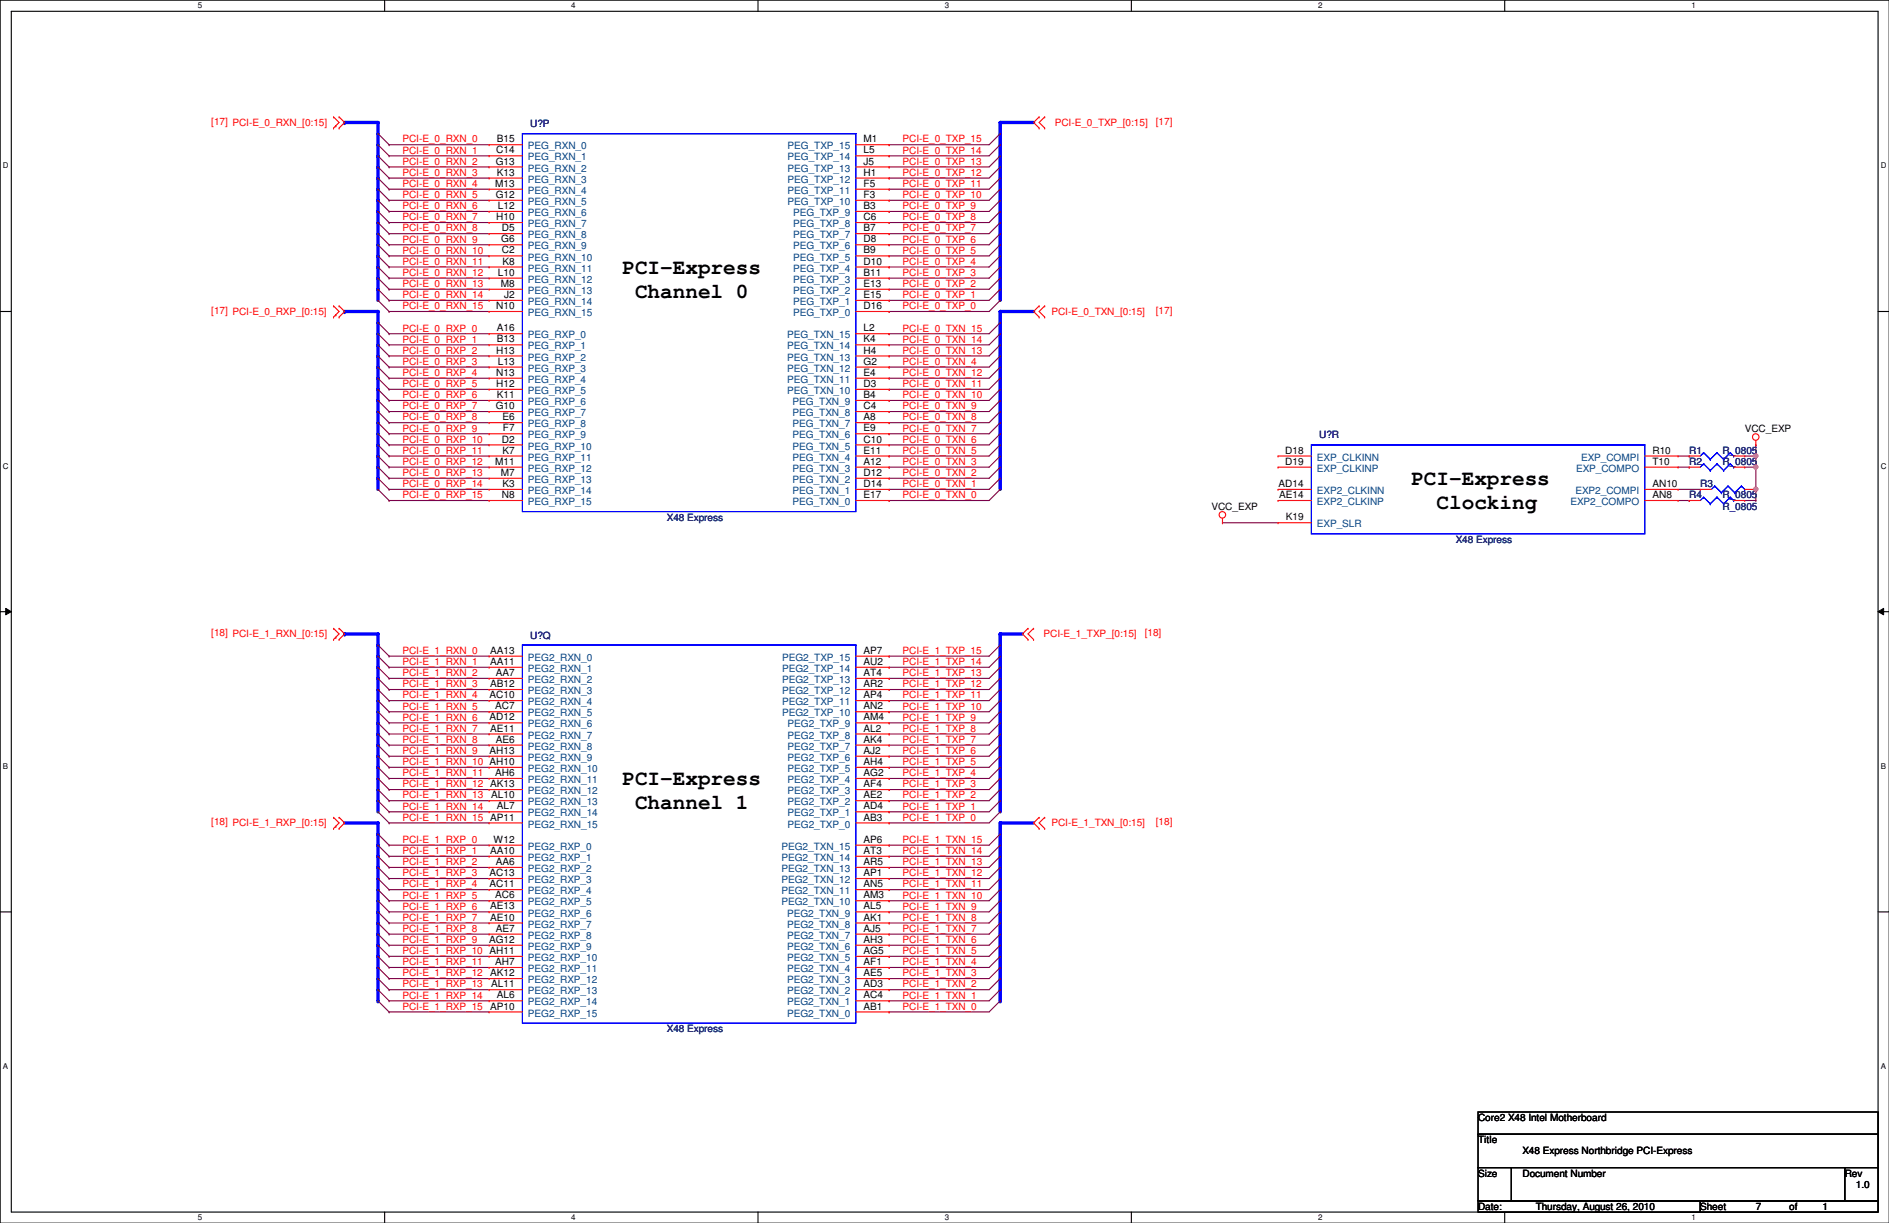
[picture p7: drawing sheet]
<svg xmlns="http://www.w3.org/2000/svg" width="432mm" height="279mm" viewBox="0 0 432 279" stroke-linecap="round" stroke-linejoin="round" font-family="sans-serif">
<defs><g id="words">
<g font-size="4.8">
<text x="142.3" y="62.5">PCI-Express</text>
<text x="145.2" y="68">Channel 0</text>
<text x="322.6" y="110.8">PCI-Express</text>
<text x="328.4" y="116.3">Clocking</text>
<text x="142.3" y="179.4">PCI-Express</text>
<text x="145.2" y="184.9">Channel 1</text>
</g>
<g font-size="2.3" fill="#f00">
<text x="48.3" y="28.5">[17] PCI-E_0_RXN_[0:15]</text>
<text x="241.1" y="28.8">PCI-E_0_TXP_[0:15]</text>
<text x="264.2" y="28.5">[17]</text>
<text x="92" y="32.6">PCI-E_0_RXN_0</text>
<text x="92" y="35.1">PCI-E_0_RXN_1</text>
<text x="206.3" y="32.6">PCI-E_0_TXP_15</text>
<text x="206.3" y="35.1">PCI-E_0_TXP_14</text>
<text x="92" y="37.6">PCI-E_0_RXN_2</text>
<text x="92" y="40.2">PCI-E_0_RXN_3</text>
<text x="206.3" y="37.6">PCI-E_0_TXP_13</text>
<text x="206.3" y="40.2">PCI-E_0_TXP_12</text>
<text x="92" y="42.7">PCI-E_0_RXN_4</text>
<text x="92" y="45.3">PCI-E_0_RXN_5</text>
<text x="92" y="47.8">PCI-E_0_RXN_6</text>
<text x="206.3" y="47.8">PCI-E_0_TXP_9</text>
<text x="206.3" y="42.7">PCI-E_0_TXP_11</text>
<text x="206.3" y="45.3">PCI-E_0_TXP_10</text>
<text x="92" y="50.3">PCI-E_0_RXN_7</text>
<text x="92" y="52.9">PCI-E_0_RXN_8</text>
<text x="206.3" y="52.9">PCI-E_0_TXP_7</text>
<text x="206.3" y="50.3">PCI-E_0_TXP_8</text>
<text x="92" y="55.4">PCI-E_0_RXN_9</text>
<text x="92" y="58">PCI-E_0_RXN_10</text>
<text x="206.3" y="58">PCI-E_0_TXP_5</text>
<text x="206.3" y="55.4">PCI-E_0_TXP_6</text>
<text x="92" y="60.5">PCI-E_0_RXN_11</text>
<text x="92" y="63">PCI-E_0_RXN_12</text>
<text x="92" y="65.6">PCI-E_0_RXN_13</text>
<text x="206.3" y="63">PCI-E_0_TXP_3</text>
<text x="206.3" y="65.6">PCI-E_0_TXP_2</text>
<text x="206.3" y="60.5">PCI-E_0_TXP_4</text>
<text x="48.3" y="71.7">[17] PCI-E_0_RXP_[0:15]</text>
<text x="92" y="70.7">PCI-E_0_RXN_15</text>
<text x="92" y="68.1">PCI-E_0_RXN_14</text>
<text x="206.3" y="70.7">PCI-E_0_TXP_0</text>
<text x="206.3" y="68.1">PCI-E_0_TXP_1</text>
<text x="240.3" y="72">PCI-E_0_TXN_[0:15]</text>
<text x="264.2" y="71.7">[17]</text>
<text x="92" y="75.7">PCI-E_0_RXP_0</text>
<text x="206.3" y="75.7">PCI-E_0_TXN_15</text>
<text x="92" y="78.3">PCI-E_0_RXP_1</text>
<text x="92" y="83.4">PCI-E_0_RXP_3</text>
<text x="92" y="80.8">PCI-E_0_RXP_2</text>
<text x="206.3" y="83.4">PCI-E_0_TXN_4</text>
<text x="206.3" y="80.8">PCI-E_0_TXN_13</text>
<text x="206.3" y="78.3">PCI-E_0_TXN_14</text>
<text x="92" y="88.4">PCI-E_0_RXP_5</text>
<text x="92" y="85.9">PCI-E_0_RXP_4</text>
<text x="206.3" y="88.4">PCI-E_0_TXN_11</text>
<text x="206.3" y="85.9">PCI-E_0_TXN_12</text>
<text x="92" y="91">PCI-E_0_RXP_6</text>
<text x="92" y="93.5">PCI-E_0_RXP_7</text>
<text x="206.3" y="93.5">PCI-E_0_TXN_9</text>
<text x="206.3" y="91">PCI-E_0_TXN_10</text>
<text x="92" y="98.6">PCI-E_0_RXP_9</text>
<text x="92" y="96.1">PCI-E_0_RXP_8</text>
<text x="92" y="101.1">PCI-E_0_RXP_10</text>
<text x="206.3" y="98.6">PCI-E_0_TXN_7</text>
<text x="206.3" y="101.1">PCI-E_0_TXN_6</text>
<text x="206.3" y="96.1">PCI-E_0_TXN_8</text>
<text x="92" y="103.7">PCI-E_0_RXP_11</text>
<text x="92" y="106.2">PCI-E_0_RXP_12</text>
<text x="206.3" y="106.2">PCI-E_0_TXN_3</text>
<text x="206.3" y="103.7">PCI-E_0_TXN_5</text>
<text x="92" y="113.8">PCI-E_0_RXP_15</text>
<text x="92" y="108.8">PCI-E_0_RXP_13</text>
<text x="92" y="111.3">PCI-E_0_RXP_14</text>
<text x="206.3" y="113.8">PCI-E_0_TXN_0</text>
<text x="206.3" y="111.3">PCI-E_0_TXN_1</text>
<text x="206.3" y="108.8">PCI-E_0_TXN_2</text>
<text x="48.3" y="145.4">[18] PCI-E_1_RXN_[0:15]</text>
<text x="92" y="149.4">PCI-E_1_RXN_0</text>
<text x="206.3" y="149.4">PCI-E_1_TXP_15</text>
<text x="238.5" y="145.6">PCI-E_1_TXP_[0:15]</text>
<text x="261.7" y="145.4">[18]</text>
<text x="92" y="151.9">PCI-E_1_RXN_1</text>
<text x="92" y="154.5">PCI-E_1_RXN_2</text>
<text x="206.3" y="154.5">PCI-E_1_TXP_13</text>
<text x="206.3" y="151.9">PCI-E_1_TXP_14</text>
<text x="92" y="157">PCI-E_1_RXN_3</text>
<text x="92" y="159.6">PCI-E_1_RXN_4</text>
<text x="206.3" y="159.6">PCI-E_1_TXP_11</text>
<text x="206.3" y="157">PCI-E_1_TXP_12</text>
<text x="92" y="162.1">PCI-E_1_RXN_5</text>
<text x="92" y="167.2">PCI-E_1_RXN_7</text>
<text x="92" y="164.6">PCI-E_1_RXN_6</text>
<text x="206.3" y="164.6">PCI-E_1_TXP_9</text>
<text x="206.3" y="167.2">PCI-E_1_TXP_8</text>
<text x="206.3" y="162.1">PCI-E_1_TXP_10</text>
<text x="92" y="169.7">PCI-E_1_RXN_8</text>
<text x="92" y="172.3">PCI-E_1_RXN_9</text>
<text x="206.3" y="172.3">PCI-E_1_TXP_6</text>
<text x="206.3" y="169.7">PCI-E_1_TXP_7</text>
<text x="92" y="174.8">PCI-E_1_RXN_10 AH10</text>
<text x="92" y="177.3">PCI-E_1_RXN_11</text>
<text x="92" y="179.9">PCI-E_1_RXN_12 AK13</text>
<text x="206.3" y="179.9">PCI-E_1_TXP_3</text>
<text x="206.3" y="174.8">PCI-E_1_TXP_5</text>
<text x="206.3" y="177.3">PCI-E_1_TXP_4</text>
<text x="92" y="182.4">PCI-E_1_RXN_13</text>
<text x="92" y="185">PCI-E_1_RXN_14</text>
<text x="206.3" y="185">PCI-E_1_TXP_1</text>
<text x="206.3" y="182.4">PCI-E_1_TXP_2</text>
<text x="48.3" y="188.6">[18] PCI-E_1_RXP_[0:15]</text>
<text x="92" y="187.5">PCI-E_1_RXN_15 AP11</text>
<text x="206.3" y="187.5">PCI-E_1_TXP_0</text>
<text x="240.3" y="188.8">PCI-E_1_TXN_[0:15]</text>
<text x="264.2" y="188.6">[18]</text>
<text x="92" y="192.6">PCI-E_1_RXP_0</text>
<text x="92" y="195.1">PCI-E_1_RXP_1</text>
<text x="92" y="197.7">PCI-E_1_RXP_2</text>
<text x="206.3" y="197.7">PCI-E_1_TXN_13</text>
<text x="206.3" y="192.6">PCI-E_1_TXN_15</text>
<text x="206.3" y="195.1">PCI-E_1_TXN_14</text>
<text x="92" y="200.2">PCI-E_1_RXP_3</text>
<text x="92" y="202.7">PCI-E_1_RXP_4</text>
<text x="206.3" y="202.7">PCI-E_1_TXN_11</text>
<text x="206.3" y="200.2">PCI-E_1_TXN_12</text>
<text x="92" y="205.3">PCI-E_1_RXP_5</text>
<text x="92" y="207.8">PCI-E_1_RXP_6</text>
<text x="206.3" y="207.8">PCI-E_1_TXN_9</text>
<text x="206.3" y="205.3">PCI-E_1_TXN_10</text>
<text x="92" y="210.4">PCI-E_1_RXP_7</text>
<text x="92" y="215.4">PCI-E_1_RXP_9</text>
<text x="92" y="212.9">PCI-E_1_RXP_8</text>
<text x="206.3" y="212.9">PCI-E_1_TXN_7</text>
<text x="206.3" y="215.4">PCI-E_1_TXN_6</text>
<text x="206.3" y="210.4">PCI-E_1_TXN_8</text>
<text x="92" y="220.5">PCI-E_1_RXP_11</text>
<text x="92" y="218">PCI-E_1_RXP_10 AH11</text>
<text x="206.3" y="220.5">PCI-E_1_TXN_4</text>
<text x="206.3" y="218">PCI-E_1_TXN_5</text>
<text x="92" y="225.6">PCI-E_1_RXP_13</text>
<text x="92" y="223.1">PCI-E_1_RXP_12</text>
<text x="206.3" y="225.6">PCI-E_1_TXN_2</text>
<text x="206.3" y="223.1">PCI-E_1_TXN_3</text>
<text x="92" y="230.7">PCI-E_1_RXP_15</text>
<text x="92" y="228.1">PCI-E_1_RXP_14</text>
<text x="206.3" y="230.7">PCI-E_1_TXN_0</text>
<text x="206.3" y="228.1">PCI-E_1_TXN_1</text>
</g>
<g font-size="2.3" fill="#000080">
<text x="121.2" y="29">U?P</text>
<text x="301.5" y="100.2">U?R</text>
<text x="386.1" y="103.7">R1</text>
<text x="386.1" y="106.3">R2</text>
<text x="393.7" y="103.7">R_0805</text>
<text x="393.7" y="106.3">R_0805</text>
<text x="386.1" y="113.9">R4</text>
<text x="388.7" y="111.3">R3</text>
<text x="393.7" y="113.9">R_0805</text>
<text x="152.4" y="119">X48 Express</text>
<text x="393.7" y="116.4">R_0805</text>
<text x="332.8" y="124">X48 Express</text>
<text x="121.2" y="145.9">U?Q</text>
<text x="152.4" y="235.8">X48 Express</text>
</g>
<g font-size="2.3">
<text x="113.5" y="35.1">C14</text>
<text x="113.6" y="32.5">B15</text>
<text x="197.4" y="35.1">L5</text>
<text x="197.4" y="32.5">M1</text>
<text x="113.3" y="37.6">G13</text>
<text x="113.6" y="40.1">K13</text>
<text x="197.4" y="40.1">H1</text>
<text x="197.4" y="37.6">J5</text>
<text x="113.2" y="42.7">M13</text>
<text x="113.3" y="45.2">G12</text>
<text x="113.8" y="47.8">L12</text>
<text x="197.4" y="45.2">F3</text>
<text x="197.4" y="42.7">F5</text>
<text x="197.4" y="47.8">B3</text>
<text x="113.5" y="50.3">H10</text>
<text x="114.7" y="52.8">D5</text>
<text x="197.4" y="52.8">B7</text>
<text x="197.4" y="50.3">C6</text>
<text x="114.6" y="55.4">G6</text>
<text x="114.7" y="57.9">C2</text>
<text x="197.4" y="57.9">B9</text>
<text x="197.4" y="55.4">D8</text>
<text x="113.8" y="63">L10</text>
<text x="114.5" y="65.5">M8</text>
<text x="114.9" y="60.5">K8</text>
<text x="197.4" y="65.5">E13</text>
<text x="197.4" y="63">B11</text>
<text x="197.4" y="60.5">D10</text>
<text x="113.5" y="70.6">N10</text>
<text x="115.2" y="68.1">J2</text>
<text x="197.4" y="70.6">D16</text>
<text x="197.4" y="68.1">E15</text>
<text x="113.6" y="75.7">A16</text>
<text x="197.4" y="75.7">L2</text>
<text x="113.5" y="80.8">H13</text>
<text x="113.6" y="78.2">B13</text>
<text x="113.8" y="83.3">L13</text>
<text x="197.4" y="83.3">G2</text>
<text x="197.4" y="80.8">H4</text>
<text x="197.4" y="78.2">K4</text>
<text x="113.5" y="85.9">N13</text>
<text x="113.5" y="88.4">H12</text>
<text x="197.4" y="88.4">D3</text>
<text x="197.4" y="85.9">E4</text>
<text x="113.3" y="93.5">G10</text>
<text x="113.6" y="90.9">K11</text>
<text x="197.4" y="93.5">C4</text>
<text x="197.4" y="90.9">B4</text>
<text x="114.7" y="101.1">D2</text>
<text x="114.9" y="96">E6</text>
<text x="115" y="98.6">F7</text>
<text x="197.4" y="101.1">C10</text>
<text x="197.4" y="98.6">E9</text>
<text x="197.4" y="96">A8</text>
<text x="398.8" y="98.6">VCC_EXP</text>
<text x="113.2" y="106.2">M11</text>
<text x="114.9" y="103.6">K7</text>
<text x="197.4" y="106.2">A12</text>
<text x="197.4" y="103.6">E11</text>
<text x="293.8" y="103.6">D18</text>
<text x="293.8" y="106.2">D19</text>
<text x="377.7" y="103.6">R10</text>
<text x="377.7" y="106.2">T10</text>
<text x="114.5" y="108.7">M7</text>
<text x="114.7" y="113.8">N8</text>
<text x="114.9" y="111.3">K3</text>
<text x="197.4" y="113.8">E17</text>
<text x="197.4" y="111.3">D14</text>
<text x="197.4" y="108.7">D12</text>
<text x="292.3" y="111.3">AD14</text>
<text x="292.4" y="113.8">AE14</text>
<text x="377.7" y="111.3">AN10</text>
<text x="377.7" y="113.8">AN8</text>
<text x="276.9" y="116.4">VCC_EXP</text>
<text x="293.9" y="118.9">K19</text>
<text x="112.1" y="149.4">AA13</text>
<text x="197.4" y="149.4">AP7</text>
<text x="112.1" y="151.9">AA11</text>
<text x="113.3" y="154.4">AA7</text>
<text x="197.4" y="154.4">AT4</text>
<text x="197.4" y="151.9">AU2</text>
<text x="111.9" y="159.5">AC10</text>
<text x="112.1" y="157">AB12</text>
<text x="197.4" y="159.5">AP4</text>
<text x="197.4" y="157">AR2</text>
<text x="111.9" y="164.6">AD12</text>
<text x="112.1" y="167.1">AE11</text>
<text x="113.2" y="162.1">AC7</text>
<text x="197.4" y="162.1">AN2</text>
<text x="197.4" y="167.1">AL2</text>
<text x="197.4" y="164.6">AM4</text>
<text x="111.9" y="172.2">AH13</text>
<text x="113.3" y="169.7">AE6</text>
<text x="197.4" y="172.2">AJ2</text>
<text x="197.4" y="169.7">AK4</text>
<text x="113.2" y="177.3">AH6</text>
<text x="197.4" y="179.8">AF4</text>
<text x="197.4" y="177.3">AG2</text>
<text x="197.4" y="174.8">AH4</text>
<text x="112.3" y="182.4">AL10</text>
<text x="113.6" y="184.9">AL7</text>
<text x="197.4" y="184.9">AD4</text>
<text x="197.4" y="182.4">AE2</text>
<text x="197.4" y="187.5">AB3</text>
<text x="112.1" y="195.1">AA10</text>
<text x="112.8" y="192.5">W12</text>
<text x="113.3" y="197.6">AA6</text>
<text x="197.4" y="197.6">AR5</text>
<text x="197.4" y="195.1">AT3</text>
<text x="197.4" y="192.5">AP6</text>
<text x="111.9" y="200.2">AC13</text>
<text x="111.9" y="202.7">AC11</text>
<text x="197.4" y="202.7">AN5</text>
<text x="197.4" y="200.2">AP1</text>
<text x="112.1" y="207.8">AE13</text>
<text x="113.2" y="205.2">AC6</text>
<text x="197.4" y="205.2">AM3</text>
<text x="197.4" y="207.8">AL5</text>
<text x="111.8" y="215.4">AG12</text>
<text x="112.1" y="210.3">AE10</text>
<text x="113.3" y="212.9">AE7</text>
<text x="197.4" y="215.4">AH3</text>
<text x="197.4" y="212.9">AJ5</text>
<text x="197.4" y="210.3">AK1</text>
<text x="113.2" y="220.5">AH7</text>
<text x="197.4" y="220.5">AF1</text>
<text x="197.4" y="217.9">AG5</text>
<text x="112.1" y="223">AK12</text>
<text x="112.3" y="225.6">AL11</text>
<text x="197.4" y="225.6">AD3</text>
<text x="197.4" y="223">AE5</text>
<text x="112.1" y="230.6">AP10</text>
<text x="113.6" y="228.1">AL6</text>
<text x="197.4" y="230.6">AB1</text>
<text x="197.4" y="228.1">AC4</text>
<text x="337.9" y="256.1">Core2 X48 Intel Motherboard</text>
<text x="337.9" y="261.2">Title</text>
<text x="348" y="263.7">X48 Express Northbridge PCI-Express</text>
<text x="337.9" y="268.8">Size</text>
<text x="348" y="268.8">Document Number</text>
<text x="421.7" y="268.8">Rev</text>
<text x="424.2" y="271.4">1.0</text>
<text x="337.9" y="276.4">Date:</text>
<text x="351.1" y="276.4">Thursday, August 26, 2010</text>
<text x="388.7" y="276.4">Sheet</text>
<text x="401.4" y="276.4">7</text>
<text x="409" y="276.4">of</text>
<text x="416.6" y="276.4">1</text>
</g>
<g font-size="2.3" fill="#004080">
<text x="120.7" y="34.1">PEG_RXN_0</text>
<text x="180" y="34.1">PEG_TXP_15</text>
<text x="120.7" y="36.7">PEG_RXN_1</text>
<text x="120.7" y="39.2">PEG_RXN_2</text>
<text x="120.7" y="41.7">PEG_RXN_3</text>
<text x="180" y="41.7">PEG_TXP_12</text>
<text x="180" y="39.2">PEG_TXP_13</text>
<text x="180" y="36.7">PEG_TXP_14</text>
<text x="120.7" y="44.3">PEG_RXN_4</text>
<text x="120.7" y="46.8">PEG_RXN_5</text>
<text x="180" y="46.8">PEG_TXP_10</text>
<text x="180" y="44.3">PEG_TXP_11</text>
<text x="120.7" y="49.4">PEG_RXN_6</text>
<text x="120.7" y="51.9">PEG_RXN_7</text>
<text x="181.3" y="51.9">PEG_TXP_8</text>
<text x="181.3" y="49.4">PEG_TXP_9</text>
<text x="120.7" y="59.5">PEG_RXN_10</text>
<text x="120.7" y="54.4">PEG_RXN_8</text>
<text x="120.7" y="57">PEG_RXN_9</text>
<text x="181.3" y="59.5">PEG_TXP_5</text>
<text x="181.3" y="57">PEG_TXP_6</text>
<text x="181.3" y="54.4">PEG_TXP_7</text>
<text x="120.7" y="62.1">PEG_RXN_11</text>
<text x="120.7" y="64.6">PEG_RXN_12</text>
<text x="181.3" y="64.6">PEG_TXP_3</text>
<text x="181.3" y="62.1">PEG_TXP_4</text>
<text x="120.7" y="67.1">PEG_RXN_13</text>
<text x="120.7" y="69.7">PEG_RXN_14</text>
<text x="181.3" y="69.7">PEG_TXP_1</text>
<text x="181.3" y="67.1">PEG_TXP_2</text>
<text x="120.7" y="72.2">PEG_RXN_15</text>
<text x="120.7" y="77.3">PEG_RXP_0</text>
<text x="179.9" y="77.3">PEG_TXN_15</text>
<text x="181.3" y="72.2">PEG_TXP_0</text>
<text x="120.7" y="79.8">PEG_RXP_1</text>
<text x="120.7" y="82.4">PEG_RXP_2</text>
<text x="179.9" y="82.4">PEG_TXN_13</text>
<text x="179.9" y="79.8">PEG_TXN_14</text>
<text x="120.7" y="84.9">PEG_RXP_3</text>
<text x="120.7" y="87.5">PEG_RXP_4</text>
<text x="179.9" y="87.5">PEG_TXN_11</text>
<text x="179.9" y="84.9">PEG_TXN_12</text>
<text x="120.7" y="90">PEG_RXP_5</text>
<text x="120.7" y="92.5">PEG_RXP_6</text>
<text x="120.7" y="95.1">PEG_RXP_7</text>
<text x="179.9" y="90">PEG_TXN_10</text>
<text x="181.2" y="95.1">PEG_TXN_8</text>
<text x="181.2" y="92.5">PEG_TXN_9</text>
<text x="120.7" y="97.6">PEG_RXP_8</text>
<text x="120.7" y="100.2">PEG_RXP_9</text>
<text x="181.2" y="100.2">PEG_TXN_6</text>
<text x="181.2" y="97.6">PEG_TXN_7</text>
<text x="120.7" y="102.7">PEG_RXP_10</text>
<text x="120.7" y="105.2">PEG_RXP_11</text>
<text x="120.7" y="107.8">PEG_RXP_12</text>
<text x="181.2" y="107.8">PEG_TXN_3</text>
<text x="181.2" y="105.2">PEG_TXN_4</text>
<text x="181.2" y="102.7">PEG_TXN_5</text>
<text x="301" y="105.2">EXP_CLKINN</text>
<text x="301" y="107.8">EXP_CLKINP</text>
<text x="360.3" y="107.8">EXP_COMPO</text>
<text x="361.4" y="105.2">EXP_COMPI</text>
<text x="120.7" y="110.3">PEG_RXP_13</text>
<text x="120.7" y="112.9">PEG_RXP_14</text>
<text x="181.2" y="112.9">PEG_TXN_1</text>
<text x="181.2" y="110.3">PEG_TXN_2</text>
<text x="301" y="112.9">EXP2_CLKINN</text>
<text x="360.1" y="112.9">EXP2_COMPI</text>
<text x="120.7" y="115.4">PEG_RXP_15</text>
<text x="181.2" y="115.4">PEG_TXN_0</text>
<text x="301" y="115.4">EXP2_CLKINP</text>
<text x="359" y="115.4">EXP2_COMPO</text>
<text x="301" y="120.5">EXP_SLR</text>
<text x="120.7" y="151">PEG2_RXN_0</text>
<text x="120.7" y="153.5">PEG2_RXN_1</text>
<text x="178.8" y="153.5">PEG2_TXP_14</text>
<text x="178.8" y="151">PEG2_TXP_15</text>
<text x="120.7" y="156">PEG2_RXN_2</text>
<text x="120.7" y="158.6">PEG2_RXN_3</text>
<text x="120.7" y="161.1">PEG2_RXN_4</text>
<text x="178.8" y="161.1">PEG2_TXP_11</text>
<text x="178.8" y="158.6">PEG2_TXP_12</text>
<text x="178.8" y="156">PEG2_TXP_13</text>
<text x="120.7" y="163.7">PEG2_RXN_5</text>
<text x="120.7" y="166.2">PEG2_RXN_6</text>
<text x="178.8" y="163.7">PEG2_TXP_10</text>
<text x="180" y="166.2">PEG2_TXP_9</text>
<text x="120.7" y="168.7">PEG2_RXN_7</text>
<text x="120.7" y="171.3">PEG2_RXN_8</text>
<text x="120.7" y="173.8">PEG2_RXN_9</text>
<text x="180" y="173.8">PEG2_TXP_6</text>
<text x="180" y="171.3">PEG2_TXP_7</text>
<text x="180" y="168.7">PEG2_TXP_8</text>
<text x="120.7" y="176.4">PEG2_RXN_10</text>
<text x="120.7" y="178.9">PEG2_RXN_11</text>
<text x="180" y="178.9">PEG2_TXP_4</text>
<text x="180" y="176.4">PEG2_TXP_5</text>
<text x="120.7" y="181.4">PEG2_RXN_12</text>
<text x="120.7" y="184">PEG2_RXN_13</text>
<text x="180" y="184">PEG2_TXP_2</text>
<text x="180" y="181.4">PEG2_TXP_3</text>
<text x="120.7" y="186.5">PEG2_RXN_14</text>
<text x="120.7" y="189.1">PEG2_RXN_15</text>
<text x="180" y="189.1">PEG2_TXP_0</text>
<text x="180" y="186.5">PEG2_TXP_1</text>
<text x="120.7" y="194.1">PEG2_RXP_0</text>
<text x="120.7" y="196.7">PEG2_RXP_1</text>
<text x="178.6" y="196.7">PEG2_TXN_14</text>
<text x="178.6" y="194.1">PEG2_TXN_15</text>
<text x="120.7" y="199.2">PEG2_RXP_2</text>
<text x="120.7" y="201.8">PEG2_RXP_3</text>
<text x="178.6" y="201.8">PEG2_TXN_12</text>
<text x="178.6" y="199.2">PEG2_TXN_13</text>
<text x="120.7" y="204.3">PEG2_RXP_4</text>
<text x="120.7" y="206.8">PEG2_RXP_5</text>
<text x="120.7" y="209.4">PEG2_RXP_6</text>
<text x="178.6" y="206.8">PEG2_TXN_10</text>
<text x="178.6" y="204.3">PEG2_TXN_11</text>
<text x="179.9" y="209.4">PEG2_TXN_9</text>
<text x="120.7" y="211.9">PEG2_RXP_7</text>
<text x="120.7" y="214.5">PEG2_RXP_8</text>
<text x="179.9" y="214.5">PEG2_TXN_7</text>
<text x="179.9" y="211.9">PEG2_TXN_8</text>
<text x="120.7" y="219.5">PEG2_RXP_10</text>
<text x="120.7" y="217">PEG2_RXP_9</text>
<text x="179.9" y="219.5">PEG2_TXN_5</text>
<text x="179.9" y="217">PEG2_TXN_6</text>
<text x="120.7" y="222.1">PEG2_RXP_11</text>
<text x="120.7" y="224.6">PEG2_RXP_12</text>
<text x="120.7" y="227.2">PEG2_RXP_13</text>
<text x="179.9" y="227.2">PEG2_TXN_2</text>
<text x="179.9" y="224.6">PEG2_TXN_3</text>
<text x="179.9" y="222.1">PEG2_TXN_4</text>
<text x="120.7" y="229.7">PEG2_RXP_14</text>
<text x="120.7" y="232.2">PEG2_RXP_15</text>
<text x="179.9" y="232.2">PEG2_TXN_0</text>
<text x="179.9" y="229.7">PEG2_TXN_1</text>
</g>
<g font-size="1.8">
<text x="45.3" y="1.9">5</text>
<text x="130.6" y="1.9">4</text>
<text x="215.9" y="1.9">3</text>
<text x="301.3" y="1.9">2</text>
<text x="386.6" y="1.9">1</text>
<text x=".7" y="38.5">D</text>
<text x="429.9" y="38.5">D</text>
<text x=".7" y="107.1">C</text>
<text x="429.9" y="107.1">C</text>
<text x=".7" y="175.6">B</text>
<text x="429.9" y="175.6">B</text>
<text x=".7" y="244.2">A</text>
<text x="429.9" y="244.2">A</text>
<text x="45.3" y="278.8">5</text>
<text x="130.6" y="278.8">4</text>
<text x="215.9" y="278.8">3</text>
<text x="301.3" y="278.8">2</text>
<text x="386.6" y="278.8">1</text>
</g>
</g></defs>
<path d="M0 0h431.8v279.4h-431.8zM2.6 2.6h426.7v274.3h-426.7z" fill="none" stroke="#000" stroke-width=".25"/>
<g fill="#fff">
<path d="M45.3 .3h.9v2h-.9z"/>
<path d="M45.3 277.2h.9v1.9h-.9z"/>
</g>
<path d="M87.9 0v2.6M87.9 276.9v2.5" fill="none" stroke="#000" stroke-width=".25"/>
<g fill="#fff">
<path d="M130.6 .3h1v2h-1z"/>
<path d="M130.6 277.2h1v1.9h-1z"/>
</g>
<path d="M173.3 0v2.6M173.3 276.9v2.5" fill="none" stroke="#000" stroke-width=".25"/>
<g fill="#fff">
<path d="M215.9 .3h1v2h-1z"/>
<path d="M215.9 277.2h1v1.9h-1z"/>
</g>
<path d="M258.6 0v2.6M258.6 276.9v2.5" fill="none" stroke="#000" stroke-width=".25"/>
<g fill="#fff">
<path d="M301.3 .3h1v2h-1z"/>
<path d="M301.3 277.2h1v1.9h-1z"/>
</g>
<path d="M344 0v2.6M344 276.9v2.5" fill="none" stroke="#000" stroke-width=".25"/>
<g fill="#fff">
<path d="M386.6 .3h1v2h-1z"/>
<path d="M386.6 277.2h1v1.9h-1z"/>
<path d="M.7 36.9h1.2v2h-1.2z"/>
<path d="M429.9 36.9h1.3v2h-1.3z"/>
<path d="M.7 105.5h1.2v1.9h-1.2z"/>
<path d="M429.9 105.5h1.3v1.9h-1.3z"/>
</g>
<path d="M0 71.2h2.6M429.3 71.2h2.5" fill="none" stroke="#000" stroke-width=".25"/>
<g fill="#fff">
<path d="M.7 174h1.2v2h-1.2z"/>
<path d="M429.9 174h1.2v2h-1.2z"/>
</g>
<path d="M0 139.7h2.6M429.3 139.7h2.5" fill="none" stroke="#000" stroke-width=".25"/>
<path d="M1.3 139l1.3 .7-1.3 .8zM429.3 139.7l1.3-.7v1.5z" fill="#000"/>
<path d="M1.3 139l1.3 .7-1.3 .8zM429.3 139.7l1.3-.7v1.5z" fill="none" stroke="#000" stroke-width=".23"/>
<g fill="#fff">
<path d="M.7 242.6h1.2v2h-1.2z"/>
<path d="M429.9 242.6h1.2v2h-1.2z"/>
</g>
<path d="M0 208.3h2.6M429.3 208.3h2.5" fill="none" stroke="#000" stroke-width=".25"/>
<g fill="none" stroke="#800040" stroke-width=".25">
<path d="M88.9 33.1h.1M88.9 35.6h.1M88.9 38.1h.1M88.9 33.1h22.9M88.9 35.6h22.9M88.9 38.1h22.9M203.2 33.1h.1M203.2 38.1h.1M203.2 35.6h.1M203.2 33.1h22.9M203.2 35.6h22.9M203.2 38.1h22.9"/>
<path d="M88.9 40.7h.1M88.9 43.2h.1M88.9 45.8h.1M88.9 50.8h.1M88.9 48.3h.1M88.9 53.4h.1M88.9 55.9h.1M88.9 58.5h.1M88.9 40.7h22.9M88.9 43.2h22.9M88.9 45.8h22.9M88.9 50.8h22.9"/>
<path d="M88.9 48.3h22.9M88.9 53.4h22.9M88.9 55.9h22.9M88.9 58.5h22.9M203.2 58.5h.1M203.2 55.9h.1M203.2 53.4h.1M203.2 48.3h.1M203.2 50.8h.1M203.2 43.2h.1M203.2 45.8h.1M203.2 40.7h.1"/>
<path d="M203.2 40.7h22.9M203.2 43.2h22.9M203.2 45.8h22.9M203.2 50.8h22.9M203.2 48.3h22.9M203.2 53.4h22.9M203.2 55.9h22.9M203.2 58.5h22.9M88.9 61h.1M88.9 63.5h.1M88.9 66.1h.1M88.9 71.2h.1"/>
<path d="M88.9 68.6h.1M88.9 76.2h.1M88.9 78.8h.1M88.9 61h22.9M88.9 63.5h22.9M88.9 66.1h22.9M88.9 71.2h22.9M88.9 68.6h22.9M88.9 76.2h22.9M88.9 78.8h22.9M203.2 76.2h.1M203.2 78.8h.1"/>
<path d="M203.2 71.2h.1M203.2 68.6h.1M203.2 63.5h.1M203.2 66.1h.1M203.2 61h.1M203.2 61h22.9M203.2 63.5h22.9M203.2 66.1h22.9M203.2 71.2h22.9M203.2 68.6h22.9M203.2 76.2h22.9M203.2 78.8h22.9"/>
<path d="M88.9 83.9h.1M88.9 81.3h.1M88.9 88.9h.1M88.9 86.4h.1M88.9 91.5h.1M88.9 94h.1M88.9 99.1h.1M88.9 96.6h.1M88.9 83.9h22.9M88.9 81.3h22.9M88.9 88.9h22.9M88.9 86.4h22.9"/>
<path d="M88.9 91.5h22.9M88.9 94h22.9M88.9 99.1h22.9M88.9 96.6h22.9M203.2 83.9h.1M203.2 99.1h.1M203.2 96.6h.1M203.2 94h.1M203.2 91.5h.1M203.2 88.9h.1M203.2 86.4h.1M203.2 81.3h.1"/>
<path d="M203.2 83.9h22.9M203.2 81.3h22.9M203.2 88.9h22.9M203.2 86.4h22.9M203.2 91.5h22.9M203.2 94h22.9M203.2 99.1h22.9M203.2 96.6h22.9M88.9 104.2h.1M88.9 101.6h.1M88.9 114.3h.1M88.9 109.3h.1"/>
<path d="M88.9 106.7h.1M88.9 111.8h.1M88.9 104.2h22.9M88.9 101.6h22.9M88.9 114.3h22.9M88.9 109.3h22.9M88.9 106.7h22.9M88.9 111.8h22.9M203.2 114.3h.1M203.2 111.8h.1M203.2 109.3h.1M203.2 106.7h.1"/>
<path d="M203.2 104.2h.1M203.2 101.6h.1M203.2 104.2h22.9M203.2 101.6h22.9M203.2 114.3h22.9M203.2 109.3h22.9M203.2 106.7h22.9M203.2 111.8h22.9M88.9 149.9h.1M88.9 152.4h.1M88.9 155h.1M88.9 157.5h.1"/>
<path d="M88.9 149.9h22.9M88.9 152.4h22.9M88.9 155h22.9M88.9 157.5h22.9M203.2 149.9h.1M203.2 155h.1M203.2 157.5h.1M203.2 152.4h.1M203.2 149.9h22.9M203.2 152.4h22.9M203.2 155h22.9M203.2 157.5h22.9"/>
<path d="M88.9 160.1h.1M88.9 162.6h.1M88.9 167.7h.1M88.9 165.1h.1M88.9 170.2h.1M88.9 172.8h.1M88.9 175.3h.1M88.9 177.8h.1M88.9 160.1h22.9M88.9 162.6h22.9M88.9 167.7h22.9M88.9 165.1h22.9"/>
<path d="M88.9 170.2h22.9M88.9 172.8h22.9M88.9 175.3h22.9M88.9 177.8h22.9M203.2 175.3h.1M203.2 177.8h.1M203.2 172.8h.1M203.2 170.2h.1M203.2 165.1h.1M203.2 167.7h.1M203.2 160.1h.1M203.2 162.6h.1"/>
<path d="M203.2 160.1h22.9M203.2 162.6h22.9M203.2 167.7h22.9M203.2 165.1h22.9M203.2 170.2h22.9M203.2 172.8h22.9M203.2 175.3h22.9M203.2 177.8h22.9M88.9 180.4h.1M88.9 182.9h.1M88.9 188h.1M88.9 185.5h.1"/>
<path d="M88.9 193.1h.1M88.9 195.6h.1M88.9 198.2h.1M88.9 180.4h22.9M88.9 182.9h22.9M88.9 188h22.9M88.9 185.5h22.9M88.9 193.1h22.9M88.9 195.6h22.9M88.9 198.2h22.9M203.2 198.2h.1M203.2 193.1h.1"/>
<path d="M203.2 195.6h.1M203.2 188h.1M203.2 185.5h.1M203.2 180.4h.1M203.2 182.9h.1M203.2 180.4h22.9M203.2 182.9h22.9M203.2 188h22.9M203.2 185.5h22.9M203.2 193.1h22.9M203.2 195.6h22.9M203.2 198.2h22.9"/>
<path d="M88.9 200.7h.1M88.9 205.8h.1M88.9 203.2h.1M88.9 208.3h.1M88.9 210.9h.1M88.9 215.9h.1M88.9 213.4h.1M88.9 218.5h.1M88.9 200.7h22.9M88.9 205.8h22.9M88.9 203.2h22.9M88.9 208.3h22.9"/>
<path d="M88.9 210.9h22.9M88.9 215.9h22.9M88.9 213.4h22.9M88.9 218.5h22.9M203.2 218.5h.1M203.2 213.4h.1M203.2 215.9h.1M203.2 210.9h.1M203.2 208.3h.1M203.2 205.8h.1M203.2 203.2h.1M203.2 200.7h.1"/>
<path d="M203.2 200.7h22.9M203.2 205.8h22.9M203.2 203.2h22.9M203.2 208.3h22.9M203.2 210.9h22.9M203.2 215.9h22.9M203.2 213.4h22.9M203.2 218.5h22.9M88.9 221h.1M88.9 231.2h.1M88.9 226.1h.1M88.9 223.6h.1"/>
<path d="M88.9 228.6h.1M88.9 221h22.9M88.9 231.2h22.9M88.9 226.1h22.9M88.9 223.6h22.9M88.9 228.6h22.9M203.2 231.2h.1M203.2 228.6h.1M203.2 226.1h.1M203.2 223.6h.1M203.2 221h.1M203.2 221h22.9"/>
<path d="M203.2 231.2h22.9M203.2 226.1h22.9M203.2 223.6h22.9M203.2 228.6h22.9"/>
</g>
<path d="M228.6 182.9v2.6" fill="none" stroke="#00f" stroke-width=".76"/>
<circle cx="228.6" cy="182.9" r=".38" fill="#00f"/>
<path d="M228.6 144.8h5.1" fill="none" stroke="#00f" stroke-width=".76"/>
<circle cx="228.6" cy="144.8" r=".38" fill="#00f"/>
<path d="M228.6 149.9v2.5" fill="none" stroke="#00f" stroke-width=".76"/>
<circle cx="228.6" cy="149.9" r=".38" fill="#00f"/>
<path d="M228.6 147.4v2.5" fill="none" stroke="#00f" stroke-width=".76"/>
<circle cx="228.6" cy="147.4" r=".38" fill="#00f"/>
<path d="M228.6 144.8v2.6" fill="none" stroke="#00f" stroke-width=".76"/>
<circle cx="228.6" cy="144.8" r=".38" fill="#00f"/>
<path d="M228.6 155v2.5" fill="none" stroke="#00f" stroke-width=".76"/>
<circle cx="228.6" cy="155" r=".38" fill="#00f"/>
<path d="M228.6 152.4v2.6" fill="none" stroke="#00f" stroke-width=".76"/>
<circle cx="228.6" cy="152.4" r=".38" fill="#00f"/>
<path d="M228.6 162.6v2.5" fill="none" stroke="#00f" stroke-width=".76"/>
<circle cx="228.6" cy="162.6" r=".38" fill="#00f"/>
<path d="M228.6 160.1v2.5" fill="none" stroke="#00f" stroke-width=".76"/>
<circle cx="228.6" cy="160.1" r=".38" fill="#00f"/>
<path d="M228.6 157.5v2.6" fill="none" stroke="#00f" stroke-width=".76"/>
<circle cx="228.6" cy="157.5" r=".38" fill="#00f"/>
<path d="M228.6 167.7v2.5" fill="none" stroke="#00f" stroke-width=".76"/>
<circle cx="228.6" cy="167.7" r=".38" fill="#00f"/>
<path d="M228.6 165.1v2.6" fill="none" stroke="#00f" stroke-width=".76"/>
<circle cx="228.6" cy="165.1" r=".38" fill="#00f"/>
<path d="M228.6 172.8v2.5" fill="none" stroke="#00f" stroke-width=".76"/>
<circle cx="228.6" cy="172.8" r=".38" fill="#00f"/>
<path d="M228.6 170.2v2.6" fill="none" stroke="#00f" stroke-width=".76"/>
<circle cx="228.6" cy="170.2" r=".38" fill="#00f"/>
<path d="M228.6 180.4v2.5" fill="none" stroke="#00f" stroke-width=".76"/>
<circle cx="228.6" cy="180.4" r=".38" fill="#00f"/>
<path d="M228.6 177.8v2.6" fill="none" stroke="#00f" stroke-width=".76"/>
<circle cx="228.6" cy="177.8" r=".38" fill="#00f"/>
<path d="M228.6 175.3v2.5" fill="none" stroke="#00f" stroke-width=".76"/>
<circle cx="228.6" cy="175.3" r=".38" fill="#00f"/>
<path d="M228.6 188h7.7" fill="none" stroke="#00f" stroke-width=".76"/>
<circle cx="228.6" cy="188" r=".38" fill="#00f"/>
<path d="M228.6 188v2.5" fill="none" stroke="#00f" stroke-width=".76"/>
<circle cx="228.6" cy="190.5" r=".38" fill="#00f"/>
<path d="M228.6 193.1v2.5" fill="none" stroke="#00f" stroke-width=".76"/>
<circle cx="228.6" cy="195.6" r=".38" fill="#00f"/>
<path d="M228.6 208.3v2.6" fill="none" stroke="#00f" stroke-width=".76"/>
<circle cx="228.6" cy="210.9" r=".38" fill="#00f"/>
<path d="M228.6 210.9v2.5" fill="none" stroke="#00f" stroke-width=".76"/>
<circle cx="228.6" cy="213.4" r=".38" fill="#00f"/>
<path d="M228.6 226.1v2.5" fill="none" stroke="#00f" stroke-width=".76"/>
<circle cx="228.6" cy="228.6" r=".38" fill="#00f"/>
<path d="M228.6 213.4v2.5" fill="none" stroke="#00f" stroke-width=".76"/>
<circle cx="228.6" cy="215.9" r=".38" fill="#00f"/>
<path d="M228.6 218.5v2.5" fill="none" stroke="#00f" stroke-width=".76"/>
<circle cx="228.6" cy="221" r=".38" fill="#00f"/>
<path d="M228.6 223.6v2.5" fill="none" stroke="#00f" stroke-width=".76"/>
<circle cx="228.6" cy="226.1" r=".38" fill="#00f"/>
<path d="M228.6 221v2.6" fill="none" stroke="#00f" stroke-width=".76"/>
<circle cx="228.6" cy="223.6" r=".38" fill="#00f"/>
<path d="M228.6 215.9v2.6" fill="none" stroke="#00f" stroke-width=".76"/>
<circle cx="228.6" cy="218.5" r=".38" fill="#00f"/>
<path d="M228.6 195.6v2.6" fill="none" stroke="#00f" stroke-width=".76"/>
<circle cx="228.6" cy="198.2" r=".38" fill="#00f"/>
<path d="M228.6 200.7v2.5" fill="none" stroke="#00f" stroke-width=".76"/>
<circle cx="228.6" cy="203.2" r=".38" fill="#00f"/>
<path d="M228.6 205.8v2.5" fill="none" stroke="#00f" stroke-width=".76"/>
<circle cx="228.6" cy="208.3" r=".38" fill="#00f"/>
<path d="M228.6 203.2v2.6" fill="none" stroke="#00f" stroke-width=".76"/>
<circle cx="228.6" cy="205.8" r=".38" fill="#00f"/>
<path d="M228.6 198.2v2.5" fill="none" stroke="#00f" stroke-width=".76"/>
<circle cx="228.6" cy="200.7" r=".38" fill="#00f"/>
<path d="M228.6 190.5v2.6" fill="none" stroke="#00f" stroke-width=".76"/>
<circle cx="228.6" cy="193.1" r=".38" fill="#00f"/>
<path d="M86.4 188v2.5" fill="none" stroke="#00f" stroke-width=".76"/>
<circle cx="86.4" cy="190.5" r=".38" fill="#00f"/>
<path d="M86.4 193.1v2.5" fill="none" stroke="#00f" stroke-width=".76"/>
<circle cx="86.4" cy="195.6" r=".38" fill="#00f"/>
<path d="M86.4 208.3v2.6" fill="none" stroke="#00f" stroke-width=".76"/>
<circle cx="86.4" cy="210.9" r=".38" fill="#00f"/>
<path d="M86.4 210.9v2.5" fill="none" stroke="#00f" stroke-width=".76"/>
<circle cx="86.4" cy="213.4" r=".38" fill="#00f"/>
<path d="M86.4 221v2.6" fill="none" stroke="#00f" stroke-width=".76"/>
<circle cx="86.4" cy="223.6" r=".38" fill="#00f"/>
<path d="M86.4 226.1v2.5" fill="none" stroke="#00f" stroke-width=".76"/>
<circle cx="86.4" cy="228.6" r=".38" fill="#00f"/>
<path d="M86.4 223.6v2.5" fill="none" stroke="#00f" stroke-width=".76"/>
<circle cx="86.4" cy="226.1" r=".38" fill="#00f"/>
<path d="M86.4 213.4v2.5" fill="none" stroke="#00f" stroke-width=".76"/>
<circle cx="86.4" cy="215.9" r=".38" fill="#00f"/>
<path d="M86.4 218.5v2.5" fill="none" stroke="#00f" stroke-width=".76"/>
<circle cx="86.4" cy="221" r=".38" fill="#00f"/>
<path d="M86.4 215.9v2.6" fill="none" stroke="#00f" stroke-width=".76"/>
<circle cx="86.4" cy="218.5" r=".38" fill="#00f"/>
<path d="M86.4 195.6v2.6" fill="none" stroke="#00f" stroke-width=".76"/>
<circle cx="86.4" cy="198.2" r=".38" fill="#00f"/>
<path d="M86.4 200.7v2.5" fill="none" stroke="#00f" stroke-width=".76"/>
<circle cx="86.4" cy="203.2" r=".38" fill="#00f"/>
<path d="M86.4 205.8v2.5" fill="none" stroke="#00f" stroke-width=".76"/>
<circle cx="86.4" cy="208.3" r=".38" fill="#00f"/>
<path d="M86.4 203.2v2.6" fill="none" stroke="#00f" stroke-width=".76"/>
<circle cx="86.4" cy="205.8" r=".38" fill="#00f"/>
<path d="M86.4 198.2v2.5" fill="none" stroke="#00f" stroke-width=".76"/>
<circle cx="86.4" cy="200.7" r=".38" fill="#00f"/>
<path d="M86.4 190.5v2.6" fill="none" stroke="#00f" stroke-width=".76"/>
<circle cx="86.4" cy="193.1" r=".38" fill="#00f"/>
<path d="M86.4 182.9v2.6" fill="none" stroke="#00f" stroke-width=".76"/>
<circle cx="86.4" cy="182.9" r=".38" fill="#00f"/>
<path d="M86.4 149.9v2.5" fill="none" stroke="#00f" stroke-width=".76"/>
<circle cx="86.4" cy="149.9" r=".38" fill="#00f"/>
<path d="M86.4 147.4v2.5" fill="none" stroke="#00f" stroke-width=".76"/>
<circle cx="86.4" cy="147.4" r=".38" fill="#00f"/>
<path d="M86.4 144.8v2.6" fill="none" stroke="#00f" stroke-width=".76"/>
<circle cx="86.4" cy="144.8" r=".38" fill="#00f"/>
<path d="M86.4 155v2.5" fill="none" stroke="#00f" stroke-width=".76"/>
<circle cx="86.4" cy="155" r=".38" fill="#00f"/>
<path d="M86.4 152.4v2.6" fill="none" stroke="#00f" stroke-width=".76"/>
<circle cx="86.4" cy="152.4" r=".38" fill="#00f"/>
<path d="M86.4 162.6v2.5" fill="none" stroke="#00f" stroke-width=".76"/>
<circle cx="86.4" cy="162.6" r=".38" fill="#00f"/>
<path d="M86.4 160.1v2.5" fill="none" stroke="#00f" stroke-width=".76"/>
<circle cx="86.4" cy="160.1" r=".38" fill="#00f"/>
<path d="M86.4 157.5v2.6" fill="none" stroke="#00f" stroke-width=".76"/>
<circle cx="86.4" cy="157.5" r=".38" fill="#00f"/>
<path d="M86.4 167.7v2.5" fill="none" stroke="#00f" stroke-width=".76"/>
<circle cx="86.4" cy="167.7" r=".38" fill="#00f"/>
<path d="M86.4 165.1v2.6" fill="none" stroke="#00f" stroke-width=".76"/>
<circle cx="86.4" cy="165.1" r=".38" fill="#00f"/>
<path d="M86.4 172.8v2.5" fill="none" stroke="#00f" stroke-width=".76"/>
<circle cx="86.4" cy="172.8" r=".38" fill="#00f"/>
<path d="M86.4 170.2v2.6" fill="none" stroke="#00f" stroke-width=".76"/>
<circle cx="86.4" cy="170.2" r=".38" fill="#00f"/>
<path d="M86.4 175.3v2.5" fill="none" stroke="#00f" stroke-width=".76"/>
<circle cx="86.4" cy="175.3" r=".38" fill="#00f"/>
<path d="M86.4 180.4v2.5" fill="none" stroke="#00f" stroke-width=".76"/>
<circle cx="86.4" cy="180.4" r=".38" fill="#00f"/>
<path d="M86.4 177.8v2.6" fill="none" stroke="#00f" stroke-width=".76"/>
<circle cx="86.4" cy="177.8" r=".38" fill="#00f"/>
<path d="M78.8 144.8h7.6" fill="none" stroke="#00f" stroke-width=".76"/>
<circle cx="78.8" cy="144.8" r=".38" fill="#00f"/>
<path d="M228.6 28h7.7" fill="none" stroke="#00f" stroke-width=".76"/>
<circle cx="228.6" cy="28" r=".38" fill="#00f"/>
<path d="M228.6 28v2.5" fill="none" stroke="#00f" stroke-width=".76"/>
<circle cx="228.6" cy="28" r=".38" fill="#00f"/>
<path d="M228.6 33.1v2.5" fill="none" stroke="#00f" stroke-width=".76"/>
<circle cx="228.6" cy="33.1" r=".38" fill="#00f"/>
<path d="M228.6 35.6v2.5" fill="none" stroke="#00f" stroke-width=".76"/>
<circle cx="228.6" cy="35.6" r=".38" fill="#00f"/>
<path d="M228.6 45.8v2.5" fill="none" stroke="#00f" stroke-width=".76"/>
<circle cx="228.6" cy="45.8" r=".38" fill="#00f"/>
<path d="M228.6 50.8v2.6" fill="none" stroke="#00f" stroke-width=".76"/>
<circle cx="228.6" cy="50.8" r=".38" fill="#00f"/>
<path d="M228.6 53.4v2.5" fill="none" stroke="#00f" stroke-width=".76"/>
<circle cx="228.6" cy="53.4" r=".38" fill="#00f"/>
<path d="M228.6 58.5v2.5" fill="none" stroke="#00f" stroke-width=".76"/>
<circle cx="228.6" cy="58.5" r=".38" fill="#00f"/>
<path d="M228.6 63.5v2.6" fill="none" stroke="#00f" stroke-width=".76"/>
<circle cx="228.6" cy="63.5" r=".38" fill="#00f"/>
<path d="M228.6 66.1v2.5" fill="none" stroke="#00f" stroke-width=".76"/>
<circle cx="228.6" cy="66.1" r=".38" fill="#00f"/>
<path d="M228.6 61v2.5" fill="none" stroke="#00f" stroke-width=".76"/>
<circle cx="228.6" cy="61" r=".38" fill="#00f"/>
<path d="M228.6 55.9v2.6" fill="none" stroke="#00f" stroke-width=".76"/>
<circle cx="228.6" cy="55.9" r=".38" fill="#00f"/>
<path d="M228.6 48.3v2.5" fill="none" stroke="#00f" stroke-width=".76"/>
<circle cx="228.6" cy="48.3" r=".38" fill="#00f"/>
<path d="M228.6 38.1v2.6" fill="none" stroke="#00f" stroke-width=".76"/>
<circle cx="228.6" cy="38.1" r=".38" fill="#00f"/>
<path d="M228.6 43.2v2.6" fill="none" stroke="#00f" stroke-width=".76"/>
<circle cx="228.6" cy="43.2" r=".38" fill="#00f"/>
<path d="M228.6 40.7v2.5" fill="none" stroke="#00f" stroke-width=".76"/>
<circle cx="228.6" cy="40.7" r=".38" fill="#00f"/>
<path d="M228.6 30.5v2.6" fill="none" stroke="#00f" stroke-width=".76"/>
<circle cx="228.6" cy="30.5" r=".38" fill="#00f"/>
<path d="M228.6 71.2v2.5" fill="none" stroke="#00f" stroke-width=".76"/>
<circle cx="228.6" cy="71.2" r=".38" fill="#00f"/>
<path d="M228.6 71.2h7.7" fill="none" stroke="#00f" stroke-width=".76"/>
<circle cx="228.6" cy="71.2" r=".38" fill="#00f"/>
<path d="M228.6 88.9v2.6" fill="none" stroke="#00f" stroke-width=".76"/>
<circle cx="228.6" cy="88.9" r=".38" fill="#00f"/>
<path d="M228.6 101.6v2.6" fill="none" stroke="#00f" stroke-width=".76"/>
<circle cx="228.6" cy="101.6" r=".38" fill="#00f"/>
<path d="M228.6 106.7v2.6" fill="none" stroke="#00f" stroke-width=".76"/>
<circle cx="228.6" cy="106.7" r=".38" fill="#00f"/>
<path d="M228.6 109.3v2.5" fill="none" stroke="#00f" stroke-width=".76"/>
<circle cx="228.6" cy="109.3" r=".38" fill="#00f"/>
<path d="M228.6 104.2v2.5" fill="none" stroke="#00f" stroke-width=".76"/>
<circle cx="228.6" cy="104.2" r=".38" fill="#00f"/>
<path d="M228.6 94v2.6" fill="none" stroke="#00f" stroke-width=".76"/>
<circle cx="228.6" cy="94" r=".38" fill="#00f"/>
<path d="M228.6 99.1v2.5" fill="none" stroke="#00f" stroke-width=".76"/>
<circle cx="228.6" cy="99.1" r=".38" fill="#00f"/>
<path d="M228.6 96.6v2.5" fill="none" stroke="#00f" stroke-width=".76"/>
<circle cx="228.6" cy="96.6" r=".38" fill="#00f"/>
<path d="M228.6 91.5v2.5" fill="none" stroke="#00f" stroke-width=".76"/>
<circle cx="228.6" cy="91.5" r=".38" fill="#00f"/>
<path d="M228.6 76.2v2.6" fill="none" stroke="#00f" stroke-width=".76"/>
<circle cx="228.6" cy="76.2" r=".38" fill="#00f"/>
<path d="M228.6 81.3v2.6" fill="none" stroke="#00f" stroke-width=".76"/>
<circle cx="228.6" cy="81.3" r=".38" fill="#00f"/>
<path d="M228.6 86.4v2.5" fill="none" stroke="#00f" stroke-width=".76"/>
<circle cx="228.6" cy="86.4" r=".38" fill="#00f"/>
<path d="M228.6 83.9v2.5" fill="none" stroke="#00f" stroke-width=".76"/>
<circle cx="228.6" cy="83.9" r=".38" fill="#00f"/>
<path d="M228.6 78.8v2.5" fill="none" stroke="#00f" stroke-width=".76"/>
<circle cx="228.6" cy="78.8" r=".38" fill="#00f"/>
<path d="M228.6 73.7v2.5" fill="none" stroke="#00f" stroke-width=".76"/>
<circle cx="228.6" cy="73.7" r=".38" fill="#00f"/>
<path d="M78.8 28h7.6" fill="none" stroke="#00f" stroke-width=".76"/>
<circle cx="78.8" cy="28" r=".38" fill="#00f"/>
<path d="M86.4 28v2.5" fill="none" stroke="#00f" stroke-width=".76"/>
<circle cx="86.4" cy="28" r=".38" fill="#00f"/>
<path d="M86.4 33.1v2.5" fill="none" stroke="#00f" stroke-width=".76"/>
<circle cx="86.4" cy="33.1" r=".38" fill="#00f"/>
<path d="M86.4 35.6v2.5" fill="none" stroke="#00f" stroke-width=".76"/>
<circle cx="86.4" cy="35.6" r=".38" fill="#00f"/>
<path d="M86.4 40.7v2.5" fill="none" stroke="#00f" stroke-width=".76"/>
<circle cx="86.4" cy="40.7" r=".38" fill="#00f"/>
<path d="M86.4 45.8v2.5" fill="none" stroke="#00f" stroke-width=".76"/>
<circle cx="86.4" cy="45.8" r=".38" fill="#00f"/>
<path d="M86.4 50.8v2.6" fill="none" stroke="#00f" stroke-width=".76"/>
<circle cx="86.4" cy="50.8" r=".38" fill="#00f"/>
<path d="M86.4 53.4v2.5" fill="none" stroke="#00f" stroke-width=".76"/>
<circle cx="86.4" cy="53.4" r=".38" fill="#00f"/>
<path d="M86.4 58.5v2.5" fill="none" stroke="#00f" stroke-width=".76"/>
<circle cx="86.4" cy="58.5" r=".38" fill="#00f"/>
<path d="M86.4 63.5v2.6" fill="none" stroke="#00f" stroke-width=".76"/>
<circle cx="86.4" cy="63.5" r=".38" fill="#00f"/>
<path d="M86.4 66.1v2.5" fill="none" stroke="#00f" stroke-width=".76"/>
<circle cx="86.4" cy="66.1" r=".38" fill="#00f"/>
<path d="M86.4 61v2.5" fill="none" stroke="#00f" stroke-width=".76"/>
<circle cx="86.4" cy="61" r=".38" fill="#00f"/>
<path d="M86.4 55.9v2.6" fill="none" stroke="#00f" stroke-width=".76"/>
<circle cx="86.4" cy="55.9" r=".38" fill="#00f"/>
<path d="M86.4 48.3v2.5" fill="none" stroke="#00f" stroke-width=".76"/>
<circle cx="86.4" cy="48.3" r=".38" fill="#00f"/>
<path d="M86.4 43.2v2.6" fill="none" stroke="#00f" stroke-width=".76"/>
<circle cx="86.4" cy="43.2" r=".38" fill="#00f"/>
<path d="M86.4 38.1v2.6" fill="none" stroke="#00f" stroke-width=".76"/>
<circle cx="86.4" cy="38.1" r=".38" fill="#00f"/>
<path d="M86.4 30.5v2.6" fill="none" stroke="#00f" stroke-width=".76"/>
<circle cx="86.4" cy="30.5" r=".38" fill="#00f"/>
<path d="M78.8 71.2h7.6" fill="none" stroke="#00f" stroke-width=".76"/>
<circle cx="78.8" cy="71.2" r=".38" fill="#00f"/>
<path d="M86.4 71.2v2.5" fill="none" stroke="#00f" stroke-width=".76"/>
<circle cx="86.4" cy="71.2" r=".38" fill="#00f"/>
<path d="M86.4 83.9v2.5" fill="none" stroke="#00f" stroke-width=".76"/>
<circle cx="86.4" cy="83.9" r=".38" fill="#00f"/>
<path d="M86.4 88.9v2.6" fill="none" stroke="#00f" stroke-width=".76"/>
<circle cx="86.4" cy="88.9" r=".38" fill="#00f"/>
<path d="M86.4 101.6v2.6" fill="none" stroke="#00f" stroke-width=".76"/>
<circle cx="86.4" cy="101.6" r=".38" fill="#00f"/>
<path d="M86.4 106.7v2.6" fill="none" stroke="#00f" stroke-width=".76"/>
<circle cx="86.4" cy="106.7" r=".38" fill="#00f"/>
<path d="M86.4 109.3v2.5" fill="none" stroke="#00f" stroke-width=".76"/>
<circle cx="86.4" cy="109.3" r=".38" fill="#00f"/>
<path d="M86.4 104.2v2.5" fill="none" stroke="#00f" stroke-width=".76"/>
<circle cx="86.4" cy="104.2" r=".38" fill="#00f"/>
<path d="M86.4 94v2.6" fill="none" stroke="#00f" stroke-width=".76"/>
<circle cx="86.4" cy="94" r=".38" fill="#00f"/>
<path d="M86.4 99.1v2.5" fill="none" stroke="#00f" stroke-width=".76"/>
<circle cx="86.4" cy="99.1" r=".38" fill="#00f"/>
<path d="M86.4 96.6v2.5" fill="none" stroke="#00f" stroke-width=".76"/>
<circle cx="86.4" cy="96.6" r=".38" fill="#00f"/>
<path d="M86.4 91.5v2.5" fill="none" stroke="#00f" stroke-width=".76"/>
<circle cx="86.4" cy="91.5" r=".38" fill="#00f"/>
<path d="M86.4 86.4v2.5" fill="none" stroke="#00f" stroke-width=".76"/>
<circle cx="86.4" cy="86.4" r=".38" fill="#00f"/>
<path d="M86.4 76.2v2.6" fill="none" stroke="#00f" stroke-width=".76"/>
<circle cx="86.4" cy="76.2" r=".38" fill="#00f"/>
<path d="M86.4 81.3v2.6" fill="none" stroke="#00f" stroke-width=".76"/>
<circle cx="86.4" cy="81.3" r=".38" fill="#00f"/>
<path d="M86.4 78.8v2.5" fill="none" stroke="#00f" stroke-width=".76"/>
<circle cx="86.4" cy="78.8" r=".38" fill="#00f"/>
<path d="M86.4 73.7v2.5" fill="none" stroke="#00f" stroke-width=".76"/>
<circle cx="86.4" cy="73.7" r=".38" fill="#00f"/>
<path d="M383.6 106.7h2.5M383.6 104.2h2.5M383.6 114.3h2.5M383.6 111.8h5.1M386.1 106.7h.1M386.1 104.2h.1M386.1 114.3h.1M388.7 111.8h.1M398.8 114.3h2.6M401.4 114.3h.1M401.4 111.8h.1M401.4 111.8v2.5" fill="none" stroke="#800040" stroke-width=".25"/>
<circle cx="401.3" cy="111.8" r=".49" fill="#f0f"/>
<circle cx="401.3" cy="111.8" r=".49" fill="none" stroke="#f0f" stroke-width=".25"/>
<path d="M401.4 106.7h.1M401.4 106.7v5.1" fill="none" stroke="#800040" stroke-width=".25"/>
<circle cx="401.3" cy="106.7" r=".49" fill="#f0f"/>
<circle cx="401.3" cy="106.7" r=".49" fill="none" stroke="#f0f" stroke-width=".25"/>
<path d="M398.8 106.7h2.6M398.8 104.2h2.6M401.4 106.7h.1M401.4 104.2h.1M401.4 104.2v2.5" fill="none" stroke="#800040" stroke-width=".25"/>
<circle cx="401.3" cy="104.2" r=".49" fill="#f0f"/>
<circle cx="401.3" cy="104.2" r=".49" fill="none" stroke="#f0f" stroke-width=".25"/>
<path d="M279.4 119.4h.1M279.4 119.4h12.7M401.4 101.6h.1M401.4 101.6v2.6" fill="none" stroke="#800040" stroke-width=".25"/>
<path d="M78.8 188h7.6" fill="none" stroke="#00f" stroke-width=".76"/>
<circle cx="86.4" cy="188" r=".38" fill="#00f"/>
<g fill="none" stroke="#f00" stroke-width=".25">
<path d="M76.2 26.7h.1M76.2 29.3h.1M76.2 26.7l1.3 1.3-1.3 1.3M76.8 28.7h.1M77.5 26.7h.1M77.5 29.3h.1M77.5 26.7l1.3 1.3-1.3 1.3M111.8 33.1h.1M111.8 35.6h.1M111.8 38.1h.1M111.8 33.1h7.6M111.8 35.6h7.6"/>
<path d="M111.8 38.1h7.6M195.6 33.1h7.6M195.6 35.6h7.6M195.6 38.1h7.6M203.2 38.1h.1M203.2 35.6h.1M203.2 33.1h.1M237.5 26.7h.1M237.5 29.3h.1M237.5 26.7l-1.2 1.3 1.2 1.3M238.8 29.3h.1M238.8 26.7h.1"/>
<path d="M238.8 26.7l-1.3 1.3 1.3 1.3M111.8 58.5h.1M111.8 40.7h.1M111.8 43.2h.1M111.8 45.8h.1M111.8 48.3h.1M111.8 50.8h.1M111.8 53.4h.1M111.8 55.9h.1M111.8 58.5h7.6M111.8 40.7h7.6M111.8 43.2h7.6"/>
<path d="M111.8 45.8h7.6M111.8 48.3h7.6M111.8 50.8h7.6M111.8 53.4h7.6M111.8 55.9h7.6M195.6 58.5h7.6M195.6 40.7h7.6M195.6 43.2h7.6M195.6 45.8h7.6M195.6 48.3h7.6M195.6 50.8h7.6M195.6 53.4h7.6"/>
<path d="M195.6 55.9h7.6M203.2 45.8h.1M203.2 43.2h.1M203.2 40.7h.1M203.2 58.5h.1M203.2 55.9h.1M203.2 53.4h.1M203.2 50.8h.1M203.2 48.3h.1M76.2 69.9h.1M76.2 72.4h.1M76.2 69.9l1.3 1.3-1.3 1.2"/>
<path d="M76.8 71.9h.1M77.5 69.9h.1M77.5 72.4h.1M77.5 69.9l1.3 1.3-1.3 1.2M111.8 61h.1M111.8 63.5h.1M111.8 66.1h.1M111.8 68.6h.1M111.8 71.2h.1M111.8 76.2h.1M111.8 78.8h.1M111.8 61h7.6"/>
<path d="M111.8 63.5h7.6M111.8 66.1h7.6M111.8 68.6h7.6M111.8 71.2h7.6M111.8 76.2h7.6M111.8 78.8h7.6M195.6 61h7.6M195.6 63.5h7.6M195.6 66.1h7.6M195.6 68.6h7.6M195.6 71.2h7.6M195.6 76.2h7.6"/>
<path d="M195.6 78.8h7.6M203.2 78.8h.1M203.2 76.2h.1M203.2 71.2h.1M203.2 68.6h.1M203.2 66.1h.1M203.2 63.5h.1M203.2 61h.1M237.5 69.9h.1M237.5 72.4h.1M237.5 69.9l-1.2 1.3 1.2 1.2M238.8 72.4h.1"/>
<path d="M238.8 69.9h.1M238.8 69.9l-1.3 1.3 1.3 1.2M111.8 81.3h.1M111.8 83.9h.1M111.8 86.4h.1M111.8 88.9h.1M111.8 91.5h.1M111.8 94h.1M111.8 96.6h.1M111.8 99.1h.1M111.8 81.3h7.6M111.8 83.9h7.6"/>
<path d="M111.8 86.4h7.6M111.8 88.9h7.6M111.8 91.5h7.6M111.8 94h7.6M111.8 96.6h7.6M111.8 99.1h7.6M195.6 81.3h7.6M195.6 83.9h7.6M195.6 86.4h7.6M195.6 88.9h7.6M195.6 91.5h7.6M195.6 94h7.6"/>
<path d="M195.6 96.6h7.6M195.6 99.1h7.6M203.2 88.9h.1M203.2 86.4h.1M203.2 83.9h.1M203.2 81.3h.1M203.2 99.1h.1M203.2 96.6h.1M203.2 94h.1M203.2 91.5h.1M111.8 101.6h.1M111.8 104.2h.1"/>
<path d="M111.8 106.7h.1M111.8 109.3h.1M111.8 111.8h.1M111.8 114.3h.1M111.8 111.8h7.6M111.8 104.2h7.6M111.8 106.7h7.6M111.8 114.3h7.6M111.8 101.6h7.6M111.8 109.3h7.6M195.6 111.8h7.6M195.6 104.2h7.6"/>
<path d="M195.6 106.7h7.6M195.6 114.3h7.6M195.6 101.6h7.6M195.6 109.3h7.6M203.2 114.3h.1M203.2 111.8h.1M203.2 109.3h.1M203.2 106.7h.1M203.2 104.2h.1M203.2 101.6h.1M279.4 119.4h.1M279.4 118.4v1"/>
<path d="M292.1 104.2h.1M292.1 106.7h.1M292.1 111.8h.1M292.1 114.3h.1M292.1 119.4h.1M292.1 111.8h7.7M292.1 104.2h7.7M292.1 106.7h7.7M292.1 114.3h7.7M292.1 119.4h7.7M376 111.8h7.6M376 104.2h7.6"/>
<path d="M376 106.7h7.6M376 114.3h7.6M383.6 104.2h.1M383.6 106.7h.1M383.6 111.8h.1M383.6 114.3h.1M386.1 114.3h.1M386.1 104.2h.1M386.1 106.7h.1M386.1 104.2h2.6M386.1 106.7h2.6M386.1 114.3h2.6"/>
<path d="M388.7 111.8h.1M388.7 111.8h2.5M396.3 104.2h2.5M396.3 106.7h2.5M396.3 114.3h2.5M398.8 114.3h.1M398.8 104.2h.1M398.8 106.7h.1M398.8 111.8h2.6M401.4 101.6h.1M401.4 111.8h.1M401.4 100.6v1"/>
<path d="M76.2 143.6h.1M76.2 146.1h.1M76.2 143.6l1.3 1.2-1.3 1.3M76.8 145.6h.1M77.5 143.6h.1M77.5 146.1h.1M77.5 143.6l1.3 1.2-1.3 1.3M111.8 149.9h.1M111.8 152.4h.1M111.8 155h.1M111.8 157.5h.1M111.8 149.9h7.6"/>
<path d="M111.8 152.4h7.6M111.8 155h7.6M111.8 157.5h7.6M195.6 149.9h7.6M195.6 152.4h7.6M195.6 155h7.6M195.6 157.5h7.6M203.2 157.5h.1M203.2 155h.1M203.2 152.4h.1M203.2 149.9h.1M235 143.6h.1"/>
<path d="M235 146.1h.1M235 143.6l-1.3 1.2 1.3 1.3M236.3 146.1h.1M236.3 143.6h.1M236.3 143.6l-1.3 1.2 1.3 1.3M111.8 175.3h.1M111.8 177.8h.1M111.8 160.1h.1M111.8 162.6h.1M111.8 165.1h.1M111.8 167.7h.1M111.8 170.2h.1"/>
<path d="M111.8 172.8h.1M111.8 175.3h7.6M111.8 177.8h7.6M111.8 160.1h7.6M111.8 162.6h7.6M111.8 165.1h7.6M111.8 167.7h7.6M111.8 170.2h7.6M111.8 172.8h7.6M195.6 175.3h7.6M195.6 177.8h7.6M195.6 160.1h7.6"/>
<path d="M195.6 162.6h7.6M195.6 165.1h7.6M195.6 167.7h7.6M195.6 170.2h7.6M195.6 172.8h7.6M203.2 162.6h.1M203.2 160.1h.1M203.2 177.8h.1M203.2 175.3h.1M203.2 172.8h.1M203.2 170.2h.1M203.2 167.7h.1"/>
<path d="M203.2 165.1h.1M76.2 186.7h.1M76.2 189.3h.1M76.2 186.7l1.3 1.3-1.3 1.3M76.8 188.8h.1M77.5 186.7h.1M77.5 189.3h.1M77.5 186.7l1.3 1.3-1.3 1.3M111.8 180.4h.1M111.8 182.9h.1M111.8 185.5h.1M111.8 188h.1"/>
<path d="M111.8 193.1h.1M111.8 195.6h.1M111.8 198.2h.1M111.8 180.4h7.6M111.8 182.9h7.6M111.8 185.5h7.6M111.8 188h7.6M111.8 193.1h7.6M111.8 195.6h7.6M111.8 198.2h7.6M195.6 180.4h7.6M195.6 182.9h7.6"/>
<path d="M195.6 185.5h7.6M195.6 188h7.6M195.6 193.1h7.6M195.6 195.6h7.6M195.6 198.2h7.6M203.2 198.2h.1M203.2 195.6h.1M203.2 193.1h.1M203.2 188h.1M203.2 185.5h.1M203.2 182.9h.1M203.2 180.4h.1"/>
<path d="M237.5 186.7h.1M237.5 189.3h.1M237.5 186.7l-1.2 1.3 1.2 1.3M238.8 189.3h.1M238.8 186.7h.1M238.8 186.7l-1.3 1.3 1.3 1.3M111.8 218.5h.1M111.8 200.7h.1M111.8 203.2h.1M111.8 205.8h.1M111.8 208.3h.1M111.8 210.9h.1"/>
<path d="M111.8 213.4h.1M111.8 215.9h.1M111.8 218.5h7.6M111.8 200.7h7.6M111.8 203.2h7.6M111.8 205.8h7.6M111.8 208.3h7.6M111.8 210.9h7.6M111.8 213.4h7.6M111.8 215.9h7.6M195.6 218.5h7.6M195.6 200.7h7.6"/>
<path d="M195.6 203.2h7.6M195.6 205.8h7.6M195.6 208.3h7.6M195.6 210.9h7.6M195.6 213.4h7.6M195.6 215.9h7.6M203.2 205.8h.1M203.2 203.2h.1M203.2 200.7h.1M203.2 218.5h.1M203.2 215.9h.1M203.2 213.4h.1"/>
<path d="M203.2 210.9h.1M203.2 208.3h.1M111.8 221h.1M111.8 223.6h.1M111.8 226.1h.1M111.8 228.6h.1M111.8 231.2h.1M111.8 221h7.6M111.8 223.6h7.6M111.8 226.1h7.6M111.8 228.6h7.6M111.8 231.2h7.6"/>
<path d="M195.6 221h7.6M195.6 223.6h7.6M195.6 226.1h7.6M195.6 228.6h7.6M195.6 231.2h7.6M203.2 231.2h.1M203.2 228.6h.1M203.2 226.1h.1M203.2 223.6h.1M203.2 221h.1"/>
<circle cx="401.3" cy="99.8" r=".75"/>
<circle cx="279.4" cy="117.6" r=".75"/>
</g>
<g fill="none" stroke="#800040" stroke-width=".25">
<path d="M86.4 30.5h.1M86.4 33.1h.1M86.4 35.6h.1M86.4 38.1h.1M86.4 30.5l2.5 2.6M86.4 33.1l2.5 2.5M86.4 35.6l2.5 2.5M86.4 38.1l2.5 2.6M228.6 30.5h.1M228.6 33.1h.1M228.6 35.6h.1M228.6 38.1h.1"/>
<path d="M228.6 30.5l-2.5 2.6M228.6 33.1l-2.5 2.5M228.6 35.6l-2.5 2.5M228.6 38.1l-2.5 2.6M86.4 40.7h.1M86.4 43.2h.1M86.4 45.8h.1M86.4 48.3h.1M86.4 50.8h.1M86.4 53.4h.1M86.4 55.9h.1M86.4 58.5h.1"/>
<path d="M86.4 40.7l2.5 2.5M86.4 43.2l2.5 2.6M86.4 45.8l2.5 2.5M86.4 48.3l2.5 2.5M86.4 50.8l2.5 2.6M86.4 53.4l2.5 2.5M86.4 55.9l2.5 2.6M86.4 58.5l2.5 2.5M228.6 40.7h.1M228.6 43.2h.1M228.6 45.8h.1M228.6 48.3h.1"/>
<path d="M228.6 50.8h.1M228.6 53.4h.1M228.6 55.9h.1M228.6 58.5h.1M228.6 40.7l-2.5 2.5M228.6 43.2l-2.5 2.6M228.6 45.8l-2.5 2.5M228.6 48.3l-2.5 2.5M228.6 50.8l-2.5 2.6M228.6 53.4l-2.5 2.5M228.6 55.9l-2.5 2.6M228.6 58.5l-2.5 2.5"/>
<path d="M86.4 61h.1M86.4 63.5h.1M86.4 66.1h.1M86.4 68.6h.1M86.4 73.7h.1M86.4 76.2h.1M86.4 78.8h.1M86.4 61l2.5 2.5M86.4 63.5l2.5 2.6M86.4 66.1l2.5 2.5M86.4 68.6l2.5 2.6M86.4 73.7l2.5 2.5"/>
<path d="M86.4 76.2l2.5 2.6M86.4 78.8l2.5 2.5M228.6 61h.1M228.6 63.5h.1M228.6 66.1h.1M228.6 68.6h.1M228.6 73.7h.1M228.6 76.2h.1M228.6 78.8h.1M228.6 61l-2.5 2.5M228.6 63.5l-2.5 2.6M228.6 66.1l-2.5 2.5"/>
<path d="M228.6 68.6l-2.5 2.6M228.6 73.7l-2.5 2.5M228.6 76.2l-2.5 2.6M228.6 78.8l-2.5 2.5M86.4 81.3h.1M86.4 83.9h.1M86.4 86.4h.1M86.4 88.9h.1M86.4 91.5h.1M86.4 94h.1M86.4 96.6h.1M86.4 99.1h.1"/>
<path d="M86.4 81.3l2.5 2.6M86.4 83.9l2.5 2.5M86.4 86.4l2.5 2.5M86.4 88.9l2.5 2.6M86.4 91.5l2.5 2.5M86.4 94l2.5 2.6M86.4 96.6l2.5 2.5M86.4 99.1l2.5 2.5M228.6 81.3h.1M228.6 83.9h.1M228.6 86.4h.1M228.6 88.9h.1"/>
<path d="M228.6 91.5h.1M228.6 94h.1M228.6 96.6h.1M228.6 99.1h.1M228.6 81.3l-2.5 2.6M228.6 83.9l-2.5 2.5M228.6 86.4l-2.5 2.5M228.6 88.9l-2.5 2.6M228.6 91.5l-2.5 2.5M228.6 94l-2.5 2.6M228.6 96.6l-2.5 2.5M228.6 99.1l-2.5 2.5"/>
<path d="M86.4 101.6h.1M86.4 104.2h.1M86.4 106.7h.1M86.4 109.3h.1M86.4 111.8h.1M86.4 101.6l2.5 2.6M86.4 104.2l2.5 2.5M86.4 106.7l2.5 2.6M86.4 109.3l2.5 2.5M86.4 111.8l2.5 2.5M228.6 101.6h.1M228.6 104.2h.1"/>
<path d="M228.6 106.7h.1M228.6 109.3h.1M228.6 111.8h.1M228.6 101.6l-2.5 2.6M228.6 104.2l-2.5 2.5M228.6 106.7l-2.5 2.6M228.6 109.3l-2.5 2.5M228.6 111.8l-2.5 2.5M86.4 147.4h.1M86.4 149.9h.1M86.4 152.4h.1M86.4 155h.1"/>
<path d="M86.4 157.5h.1M86.4 147.4l2.5 2.5M86.4 149.9l2.5 2.5M86.4 152.4l2.5 2.6M86.4 155l2.5 2.5M86.4 157.5l2.5 2.6M228.6 157.5h.1M228.6 155h.1M228.6 152.4h.1M228.6 149.9h.1M228.6 147.4h.1M228.6 157.5l-2.5 2.6"/>
<path d="M228.6 155l-2.5 2.5M228.6 152.4l-2.5 2.6M228.6 149.9l-2.5 2.5M228.6 147.4l-2.5 2.5M86.4 160.1h.1M86.4 162.6h.1M86.4 165.1h.1M86.4 167.7h.1M86.4 170.2h.1M86.4 172.8h.1M86.4 175.3h.1M86.4 177.8h.1"/>
<path d="M86.4 160.1l2.5 2.5M86.4 162.6l2.5 2.5M86.4 165.1l2.5 2.6M86.4 167.7l2.5 2.5M86.4 170.2l2.5 2.6M86.4 172.8l2.5 2.5M86.4 175.3l2.5 2.5M86.4 177.8l2.5 2.6M228.6 160.1h.1M228.6 177.8h.1M228.6 175.3h.1M228.6 172.8h.1"/>
<path d="M228.6 170.2h.1M228.6 167.7h.1M228.6 165.1h.1M228.6 162.6h.1M228.6 160.1l-2.5 2.5M228.6 177.8l-2.5 2.6M228.6 175.3l-2.5 2.5M228.6 172.8l-2.5 2.5M228.6 170.2l-2.5 2.6M228.6 167.7l-2.5 2.5M228.6 165.1l-2.5 2.6M228.6 162.6l-2.5 2.5"/>
<path d="M86.4 180.4h.1M86.4 182.9h.1M86.4 185.5h.1M86.4 190.5h.1M86.4 193.1h.1M86.4 195.6h.1M86.4 198.2h.1M86.4 180.4l2.5 2.5M86.4 182.9l2.5 2.6M86.4 185.5l2.5 2.5M86.4 190.5l2.5 2.6M86.4 193.1l2.5 2.5"/>
<path d="M86.4 195.6l2.5 2.6M86.4 198.2l2.5 2.5M228.6 180.4h.1M228.6 198.2h.1M228.6 195.6h.1M228.6 193.1h.1M228.6 190.5h.1M228.6 185.5h.1M228.6 182.9h.1M228.6 180.4l-2.5 2.5M228.6 198.2l-2.5 2.5M228.6 195.6l-2.5 2.6"/>
<path d="M228.6 193.1l-2.5 2.5M228.6 190.5l-2.5 2.6M228.6 185.5l-2.5 2.5M228.6 182.9l-2.5 2.6M86.4 200.7h.1M86.4 203.2h.1M86.4 205.8h.1M86.4 208.3h.1M86.4 210.9h.1M86.4 213.4h.1M86.4 215.9h.1M86.4 218.5h.1"/>
<path d="M86.4 200.7l2.5 2.5M86.4 203.2l2.5 2.6M86.4 205.8l2.5 2.5M86.4 208.3l2.5 2.6M86.4 210.9l2.5 2.5M86.4 213.4l2.5 2.5M86.4 215.9l2.5 2.6M86.4 218.5l2.5 2.5M228.6 203.2h.1M228.6 200.7h.1M228.6 218.5h.1M228.6 215.9h.1"/>
<path d="M228.6 213.4h.1M228.6 210.9h.1M228.6 208.3h.1M228.6 205.8h.1M228.6 203.2l-2.5 2.6M228.6 200.7l-2.5 2.5M228.6 218.5l-2.5 2.5M228.6 215.9l-2.5 2.6M228.6 213.4l-2.5 2.5M228.6 210.9l-2.5 2.5M228.6 208.3l-2.5 2.6M228.6 205.8l-2.5 2.5"/>
<path d="M86.4 221h.1M86.4 223.6h.1M86.4 226.1h.1M86.4 228.6h.1M86.4 221l2.5 2.6M86.4 223.6l2.5 2.5M86.4 226.1l2.5 2.5M86.4 228.6l2.5 2.6M228.6 223.6h.1M228.6 221h.1M228.6 228.6h.1M228.6 226.1h.1"/>
<path d="M228.6 223.6l-2.5 2.5M228.6 221l-2.5 2.6M228.6 228.6l-2.5 2.6M228.6 226.1l-2.5 2.5"/>
</g>
<path d="M337.9 254h91.4v5.1h-91.4zM337.9 259.1h91.4v7.6h-91.4zM337.9 266.7h7.6v7.7h-7.6zM337.9 274.4h50.8v2.5h-50.8zM345.5 266.7h76.2v7.7h-76.2zM388.7 274.4h40.6v2.5h-40.6zM421.7 266.7h7.6v7.7h-7.6z" fill="none" stroke="#000" stroke-width=".25"/>
<g fill="none" stroke="#00f" stroke-width=".25">
<path d="M119.4 30.5h76.2v86.4h-76.2zM119.4 30.5h76.2M195.6 30.5h.1M299.8 101.6h76.2v20.4h-76.2zM299.8 101.6h76.2M376 101.6h.1M389.4 113.6h.1M389.4 103.4h.1M389.4 106h.1M389.4 113.6l-.7 .7M389.4 113.6l1.5 1.5M389.4 103.4l-.7 .8"/>
<path d="M389.4 103.4l1.5 1.5M389.4 106l-.7 .7M389.4 106l1.5 1.5M390.9 115.1h.1M390.9 104.9h.1M390.9 107.5h.1M392 111h.1M392 111l-.8 .8M392 111l1.5 1.6M392.5 113.6h.1M392.5 103.4h.1M392.5 106h.1"/>
<path d="M392.5 113.6l-1.6 1.5M392.5 113.6l1.5 1.5M392.5 103.4l-1.6 1.5M392.5 103.4l1.5 1.5M392.5 106l-1.6 1.5M392.5 106l1.5 1.5M393.5 112.6h.1M394 115.1h.1M394 104.9h.1M394 107.5h.1M395 111h.1M395 111l-1.5 1.6"/>
<path d="M395 111l1.5 1.6M395.5 113.6h.1M395.5 103.4h.1M395.5 106h.1M395.5 113.6l-1.5 1.5M395.5 113.6l.8 .7M395.5 103.4l-1.5 1.5M395.5 103.4l.8 .8M395.5 106l-1.5 1.5M395.5 106l.8 .7M396.3 114.3h.1M396.3 104.2h.1"/>
<path d="M396.3 106.7h.1M396.5 112.6h.1M398.1 111h.1M398.1 111l-1.6 1.6M398.1 111l.7 .8M398.8 111.8h.1M119.4 147.4h76.2v86.3h-76.2zM119.4 147.4h76.2M195.6 147.4h.1"/>
</g>
<circle cx="401.3" cy="111.8" r=".49" fill="#f0f"/>
<circle cx="401.3" cy="111.8" r=".49" fill="none" stroke="#f0f" stroke-width=".25"/>
<circle cx="401.3" cy="106.7" r=".49" fill="#f0f"/>
<circle cx="401.3" cy="106.7" r=".49" fill="none" stroke="#f0f" stroke-width=".25"/>
<circle cx="401.3" cy="104.2" r=".49" fill="#f0f"/>
<circle cx="401.3" cy="104.2" r=".49" fill="none" stroke="#f0f" stroke-width=".25"/>
<use href="#words"/>
</svg>
